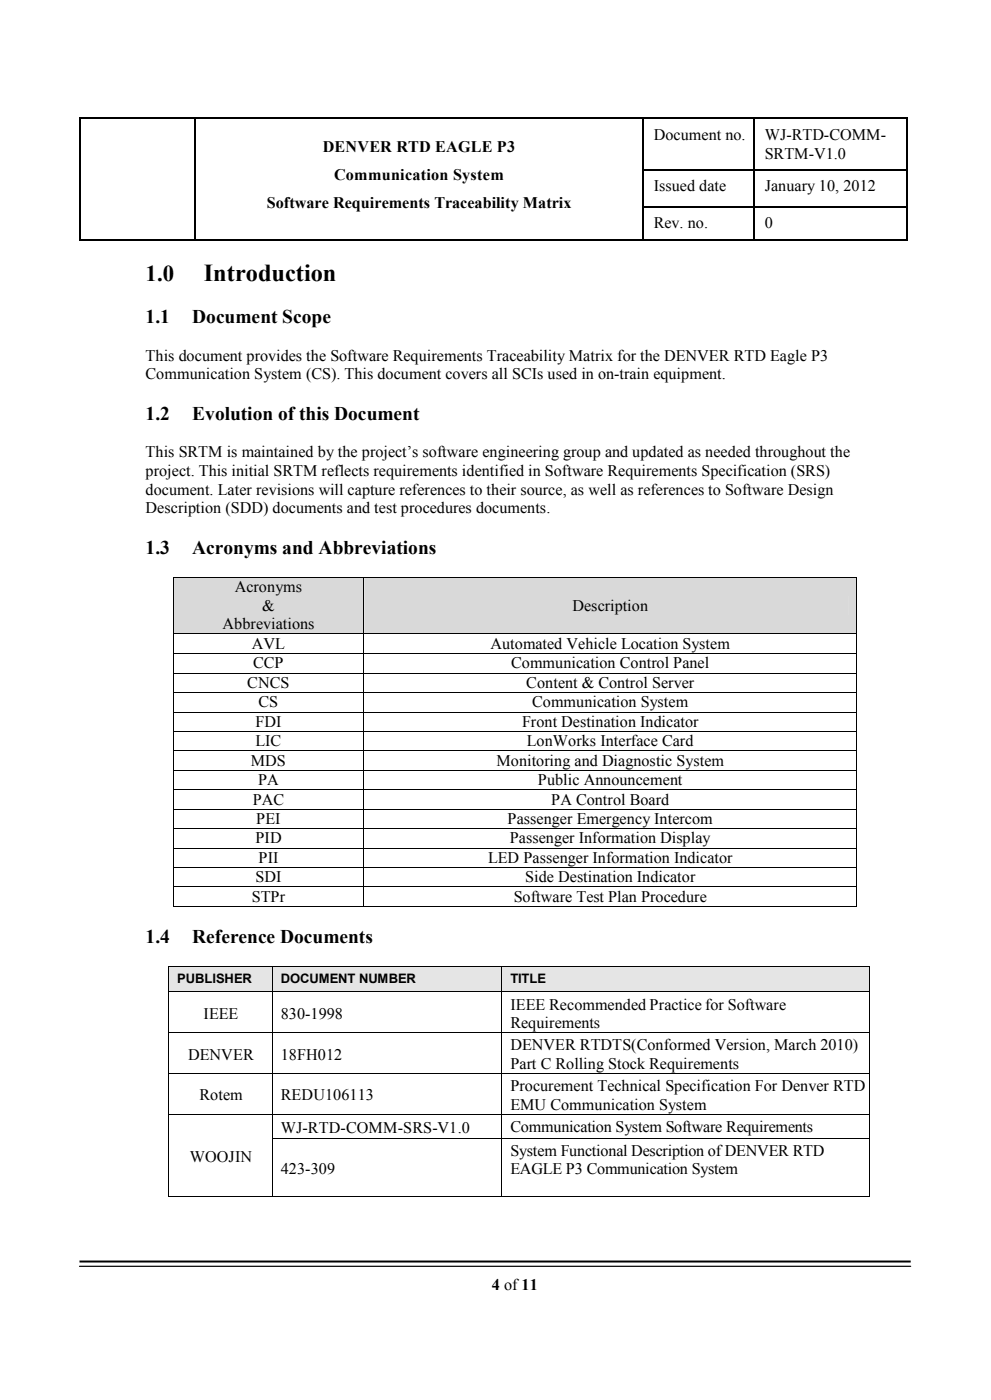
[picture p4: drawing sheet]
<svg xmlns="http://www.w3.org/2000/svg" width="210mm" height="297mm" viewBox="0 0 210 297" stroke-linecap="round" stroke-linejoin="round" font-family="sans-serif">
<defs><g id="words">
<text font-size="5.1" x="43.2" y="59.6">Introduction</text>
<text font-size="4.8" x="30.8" y="59.6">1.0</text>
<g font-size="4.1">
<text x="30.8" y="68.5">1.1</text>
<text x="40.7" y="68.5">Document Scope</text>
<text x="30.8" y="89">1.2</text>
<text x="40.7" y="89">Evolution of this Document</text>
<text x="30.8" y="117.4">1.3</text>
<text x="40.7" y="117.4">Acronyms and Abbreviations</text>
<text x="30.8" y="199.9">1.4</text>
<text x="40.7" y="199.9">Reference Documents</text>
</g>
<g font-size="3.4">
<text x="138.5" y="29.6">Document no.</text>
<text x="162" y="29.6">WJ-RTD-COMM-</text>
<text x="68.4" y="32.2">DENVER RTD EAGLE P3</text>
<text x="162" y="33.6">SRTM-V1.0</text>
<text x="70.8" y="38.1">Communication System</text>
<text x="138.5" y="40.5">Issued date</text>
<text x="162" y="40.5">January 10, 2012</text>
<text x="56.5" y="44">Software Requirements Traceability Matrix</text>
<text x="138.5" y="48.4">Rev. no.</text>
<text x="162" y="48.4">0</text>
<text x="30.8" y="76.4">This document provides the Software Requirements Traceability Matrix for the DENVER RTD Eagle P3</text>
<text x="30.8" y="80.3">Communication System (CS). This document covers all SCIs used in on-train equipment.</text>
<text x="30.8" y="96.9">This SRTM is maintained by the project’s software engineering group and updated as needed throughout the</text>
<text x="30.8" y="100.8">project. This initial SRTM reflects requirements identified in Software Requirements Specification (SRS)</text>
<text x="30.8" y="104.8">document. Later revisions will capture references to their source, as well as references to Software Design</text>
<text x="30.8" y="108.7">Description (SDD) documents and test procedures documents.</text>
<text x="49.7" y="125.5">Acronyms</text>
<text x="55.5" y="129.4">&amp;</text>
<text x="121.2" y="129.4">Description</text>
<text x="47.2" y="133.4">Abbreviations</text>
<text x="53.3" y="137.5">AVL</text>
<text x="103.9" y="137.5">Automated Vehicle Location System</text>
<text x="53.6" y="141.6">CCP</text>
<text x="108.3" y="141.6">Communication Control Panel</text>
<text x="52.4" y="145.8">CNCS</text>
<text x="54.8" y="149.9">CS</text>
<text x="111.5" y="145.8">Content &amp; Control Server</text>
<text x="112.7" y="149.9">Communication System</text>
<text x="54.1" y="154">FDI</text>
<text x="110.6" y="154">Front Destination Indicator</text>
<text x="54.1" y="158.1">LIC</text>
<text x="111.6" y="158.1">LonWorks Interface Card</text>
<text x="53.1" y="162.3">MDS</text>
<text x="54.6" y="166.4">PA</text>
<text x="105.2" y="162.3">Monitoring and Diagnostic System</text>
<text x="114" y="166.4">Public Announcement</text>
<text x="53.5" y="170.5">PAC</text>
<text x="116.8" y="170.5">PA Control Board</text>
<text x="54.1" y="178.7">PID</text>
<text x="54.3" y="174.6">PEI</text>
<text x="107.5" y="174.6">Passenger Emergency Intercom</text>
<text x="108" y="178.7">Passenger Information Display</text>
<text x="54.8" y="182.8">PII</text>
<text x="103.4" y="182.8">LED Passenger Information Indicator</text>
<text x="53.3" y="191.1">STPr</text>
<text x="54.1" y="187">SDI</text>
<text x="108.8" y="191.1">Software Test Plan Procedure</text>
<text x="111.2" y="187">Side Destination Indicator</text>
<text x="43.1" y="215.9">IEEE</text>
<text x="59.5" y="215.9">830-1998</text>
<text x="108.1" y="214">IEEE Recommended Practice for Software</text>
<text x="108.1" y="217.9">Requirements</text>
<text x="108.1" y="221.5">Specifications</text>
<text x="39.9" y="224.5">DENVER</text>
<text x="59.5" y="224.5">18FH012</text>
<text x="108.1" y="222.6">DENVER RTDTS(Conformed Version, March 2010)</text>
<text x="108.1" y="226.5">Part C Rolling Stock Requirements</text>
<text x="42.3" y="233.2">Rotem</text>
<text x="59.5" y="233.2">REDU106113</text>
<text x="108.1" y="231.2">Procurement Technical Specification For Denver RTD</text>
<text x="108.1" y="235.1">EMU Communication System</text>
<text x="108.1" y="239.8">Communication System Software Requirements</text>
<text x="59.5" y="240">WJ-RTD-COMM-SRS-V1.0</text>
<text x="108.1" y="243.8">Specification</text>
<text x="108.1" y="244.9">System Functional Description of DENVER RTD</text>
<text x="40.2" y="246.3">WOOJIN</text>
<text x="59.5" y="248.8">423-309</text>
<text x="108.1" y="248.9">EAGLE P3 Communication System</text>
<text x="104.2" y="273.5">4 of11</text>
</g>
<g font-size="2.8">
<text x="37.6" y="208.3">PUBLISHER</text>
<text x="59.5" y="208.3">DOCUMENT NUMBER</text>
<text x="108.1" y="208.3">TITLE</text>
</g>
</g></defs>
<g fill="#000">
<path d="M16.9 24.9h.3v.3h-.3z" fill-rule="evenodd"/>
<path d="M16.9 24.9h.3v.3h-.3z" fill-rule="evenodd"/>
<path d="M16.9 35.9h.3v.2h-.3z" fill-rule="evenodd"/>
<path d="M41.2 24.9h.3v.3h-.3z" fill-rule="evenodd"/>
<path d="M41.2 35.9h.3v.2h-.3z" fill-rule="evenodd"/>
<path d="M136.1 24.9h.3v.3h-.3z" fill-rule="evenodd"/>
<path d="M136.1 35.9h.3v.2h-.3z" fill-rule="evenodd"/>
<path d="M159.6 24.9h.3v.3h-.3z" fill-rule="evenodd"/>
<path d="M159.6 35.9h.3v.2h-.3z" fill-rule="evenodd"/>
<path d="M192.1 24.9h.2v.3h-.2z" fill-rule="evenodd"/>
<path d="M192.1 24.9h.2v.3h-.2z" fill-rule="evenodd"/>
<path d="M192.1 35.9h.2v.2h-.2z" fill-rule="evenodd"/>
<path d="M16.9 43.7h.3v.2h-.3z" fill-rule="evenodd"/>
<path d="M16.9 50.6h.3v.3h-.3z" fill-rule="evenodd"/>
<path d="M16.9 50.6h.3v.3h-.3z" fill-rule="evenodd"/>
<path d="M41.2 43.7h.3v.2h-.3z" fill-rule="evenodd"/>
<path d="M41.2 50.6h.3v.3h-.3z" fill-rule="evenodd"/>
<path d="M136.1 43.7h.3v.2h-.3z" fill-rule="evenodd"/>
<path d="M136.1 50.6h.3v.3h-.3z" fill-rule="evenodd"/>
<path d="M159.6 43.7h.3v.2h-.3z" fill-rule="evenodd"/>
<path d="M159.6 50.6h.3v.3h-.3z" fill-rule="evenodd"/>
<path d="M192.1 43.7h.2v.2h-.2z" fill-rule="evenodd"/>
<path d="M192.1 50.6h.2v.3h-.2z" fill-rule="evenodd"/>
<path d="M192.1 50.6h.2v.3h-.2z" fill-rule="evenodd"/>
</g>
<g fill="none" stroke="#000" stroke-width=".25">
<path d="M17 25.2v10.7M17 36.1v7.6M17.2 25.1h24M41.3 25.2v10.7M41.3 36.1v7.6M41.5 25.1h94.6M136.2 25.2v10.7M136.2 36.1v7.6M136.4 25.1h23.2M136.4 36h23.2M159.7 25.2v10.7M159.7 36.1v7.6"/>
<path d="M159.9 25.1h32.2M159.9 36h32.2M192.2 25.2v10.7M192.2 36.1v7.6M17 43.9v6.7M17.2 50.8h24M41.3 43.9v6.7M41.5 50.8h94.6M136.2 43.9v6.7M136.4 43.8h23.2M136.4 50.8h23.2M159.7 43.9v6.7"/>
<path d="M159.9 43.8h32.2M159.9 50.8h32.2M192.2 43.9v6.7M16.8 268.4h176.1"/>
</g>
<path d="M16.8 267.3h176.1" fill="none" stroke="#000" stroke-width=".42"/>
<g fill="#d9d9d9">
<path d="M36.7 122.5h40.3v11.8h-40.3z" fill-rule="evenodd"/>
<path d="M38.5 122.5h36.7v3.9h-36.7z" fill-rule="evenodd"/>
<path d="M38.5 126.4h36.7v3.9h-36.7z" fill-rule="evenodd"/>
<path d="M38.5 130.3h36.7v4h-36.7z" fill-rule="evenodd"/>
<path d="M77.1 122.5h104.3v11.8h-104.3z" fill-rule="evenodd"/>
<path d="M78.9 126.4h100.7v3.9h-100.7z" fill-rule="evenodd"/>
</g>
<g fill="#000">
<path d="M36.6 122.3h.1v.1h-.1z" fill-rule="evenodd"/>
<path d="M36.6 122.3h.1v.1h-.1z" fill-rule="evenodd"/>
<path d="M36.6 134.3h.1v.1h-.1z" fill-rule="evenodd"/>
<path d="M36.6 138.4h.1v.1h-.1z" fill-rule="evenodd"/>
<path d="M77 122.3h.2v.1h-.2z" fill-rule="evenodd"/>
<path d="M77 134.3h.2v.1h-.2z" fill-rule="evenodd"/>
<path d="M77 138.4h.2v.1h-.2z" fill-rule="evenodd"/>
<path d="M181.4 122.3h.2v.1h-.2z" fill-rule="evenodd"/>
<path d="M181.4 122.3h.2v.1h-.2z" fill-rule="evenodd"/>
<path d="M181.4 134.3h.2v.1h-.2z" fill-rule="evenodd"/>
<path d="M181.4 138.4h.2v.1h-.2z" fill-rule="evenodd"/>
<path d="M36.6 142.6h.1v.1h-.1z" fill-rule="evenodd"/>
<path d="M36.6 146.7h.1v.2h-.1z" fill-rule="evenodd"/>
<path d="M36.6 150.8h.1v.2h-.1z" fill-rule="evenodd"/>
<path d="M36.6 154.9h.1v.2h-.1z" fill-rule="evenodd"/>
<path d="M36.6 159h.1v.2h-.1z" fill-rule="evenodd"/>
<path d="M77 142.6h.2v.1h-.2z" fill-rule="evenodd"/>
<path d="M77 146.7h.2v.2h-.2z" fill-rule="evenodd"/>
<path d="M77 150.8h.2v.2h-.2z" fill-rule="evenodd"/>
<path d="M77 154.9h.2v.2h-.2z" fill-rule="evenodd"/>
<path d="M77 159h.2v.2h-.2z" fill-rule="evenodd"/>
<path d="M181.4 142.6h.2v.1h-.2z" fill-rule="evenodd"/>
<path d="M181.4 146.7h.2v.2h-.2z" fill-rule="evenodd"/>
<path d="M181.4 150.8h.2v.2h-.2z" fill-rule="evenodd"/>
<path d="M181.4 154.9h.2v.2h-.2z" fill-rule="evenodd"/>
<path d="M181.4 159h.2v.2h-.2z" fill-rule="evenodd"/>
<path d="M36.6 163.2h.1v.1h-.1z" fill-rule="evenodd"/>
<path d="M36.6 167.3h.1v.1h-.1z" fill-rule="evenodd"/>
<path d="M36.6 171.4h.1v.2h-.1z" fill-rule="evenodd"/>
<path d="M36.6 175.5h.1v.2h-.1z" fill-rule="evenodd"/>
<path d="M36.6 179.6h.1v.2h-.1z" fill-rule="evenodd"/>
<path d="M77 163.2h.2v.1h-.2z" fill-rule="evenodd"/>
<path d="M77 167.3h.2v.1h-.2z" fill-rule="evenodd"/>
<path d="M77 171.4h.2v.2h-.2z" fill-rule="evenodd"/>
<path d="M77 175.5h.2v.2h-.2z" fill-rule="evenodd"/>
<path d="M77 179.6h.2v.2h-.2z" fill-rule="evenodd"/>
<path d="M181.4 163.2h.2v.1h-.2z" fill-rule="evenodd"/>
<path d="M181.4 167.3h.2v.1h-.2z" fill-rule="evenodd"/>
<path d="M181.4 171.4h.2v.2h-.2z" fill-rule="evenodd"/>
<path d="M181.4 175.5h.2v.2h-.2z" fill-rule="evenodd"/>
<path d="M181.4 179.6h.2v.2h-.2z" fill-rule="evenodd"/>
<path d="M36.6 183.7h.1v.2h-.1z" fill-rule="evenodd"/>
<path d="M36.6 187.9h.1v.1h-.1z" fill-rule="evenodd"/>
<path d="M36.6 192h.1v.1h-.1z" fill-rule="evenodd"/>
<path d="M36.6 192h.1v.1h-.1z" fill-rule="evenodd"/>
<path d="M77 183.7h.2v.2h-.2z" fill-rule="evenodd"/>
<path d="M77 187.9h.2v.1h-.2z" fill-rule="evenodd"/>
<path d="M77 192h.2v.1h-.2z" fill-rule="evenodd"/>
<path d="M181.4 183.7h.2v.2h-.2z" fill-rule="evenodd"/>
<path d="M181.4 187.9h.2v.1h-.2z" fill-rule="evenodd"/>
<path d="M181.4 192h.2v.1h-.2z" fill-rule="evenodd"/>
<path d="M181.4 192h.2v.1h-.2z" fill-rule="evenodd"/>
</g>
<g fill="none" stroke="#000" stroke-width=".21">
<path d="M36.7 122.4v11.9M36.7 134.4v4M36.7 138.5v4.1M36.7 122.3h40.3M36.7 134.4h40.3M36.7 138.5h40.3M77.1 122.4v11.9M77.1 134.4v4M77.1 138.5v4.1M77.2 122.3h104.2M77.2 134.4h104.2M77.2 138.5h104.2"/>
<path d="M181.5 122.4v11.9M181.5 134.4v4M181.5 138.5v4.1M36.7 142.7v4M36.7 146.9v3.9M36.7 151v3.9M36.7 155.1v3.9M36.7 159.2v4M36.7 142.7h40.3M36.7 146.8h40.3M36.7 150.9h40.3M36.7 155h40.3"/>
<path d="M36.7 159.1h40.3M77.1 142.7v4M77.1 146.9v3.9M77.1 151v3.9M77.1 155.1v3.9M77.1 159.2v4M77.2 142.7h104.2M77.2 146.8h104.2M77.2 150.9h104.2M77.2 155h104.2M77.2 159.1h104.2M181.5 142.7v4"/>
<path d="M181.5 146.9v3.9M181.5 151v3.9M181.5 155.1v3.9M181.5 159.2v4M36.7 163.3v4M36.7 167.4v4M36.7 171.6v3.9M36.7 175.7v3.9M36.7 179.8v3.9M36.7 163.2h40.3M36.7 167.4h40.3M36.7 171.5h40.3"/>
<path d="M36.7 175.6h40.3M36.7 179.7h40.3M77.1 163.3v4M77.1 167.4v4M77.1 171.6v3.9M77.1 175.7v3.9M77.1 179.8v3.9M77.2 163.2h104.2M77.2 167.4h104.2M77.2 171.5h104.2M77.2 175.6h104.2M77.2 179.7h104.2"/>
<path d="M181.5 163.3v4M181.5 167.4v4M181.5 171.6v3.9M181.5 175.7v3.9M181.5 179.8v3.9M36.7 183.9v4M36.7 188v4M36.7 183.8h40.3M36.7 187.9h40.3M36.7 192.1h40.3M77.1 183.9v4M77.1 188v4"/>
<path d="M77.2 183.8h104.2M77.2 187.9h104.2M77.2 192.1h104.2M181.5 183.9v4M181.5 188v4"/>
</g>
<g fill="#e5e5e5">
<path d="M35.8 208.9h21.7v1.2h-21.7z" fill-rule="evenodd"/>
<path d="M35.8 204.9h21.7v4.1h-21.7z" fill-rule="evenodd"/>
<path d="M57.7 208.9h48.5v1.2h-48.5z" fill-rule="evenodd"/>
<path d="M57.7 204.9h48.5v4.1h-48.5z" fill-rule="evenodd"/>
<path d="M106.3 208.9h77.7v1.2h-77.7z" fill-rule="evenodd"/>
<path d="M106.3 204.9h77.7v4.1h-77.7z" fill-rule="evenodd"/>
</g>
<g fill="#000">
<path d="M35.6 204.7h.2v.2h-.2z" fill-rule="evenodd"/>
<path d="M35.6 204.7h.2v.2h-.2z" fill-rule="evenodd"/>
<path d="M35.6 210.1h.2v.1h-.2z" fill-rule="evenodd"/>
<path d="M35.6 218.7h.2v.2h-.2z" fill-rule="evenodd"/>
<path d="M57.5 204.7h.2v.2h-.2z" fill-rule="evenodd"/>
<path d="M57.5 210.1h.2v.1h-.2z" fill-rule="evenodd"/>
<path d="M57.5 218.7h.2v.2h-.2z" fill-rule="evenodd"/>
<path d="M106.2 204.7h.1v.2h-.1z" fill-rule="evenodd"/>
<path d="M106.2 210.1h.1v.1h-.1z" fill-rule="evenodd"/>
<path d="M106.2 218.7h.1v.2h-.1z" fill-rule="evenodd"/>
<path d="M184 204.7h.2v.2h-.2z" fill-rule="evenodd"/>
<path d="M184 204.7h.2v.2h-.2z" fill-rule="evenodd"/>
<path d="M184 210.1h.2v.1h-.2z" fill-rule="evenodd"/>
<path d="M184 218.7h.2v.2h-.2z" fill-rule="evenodd"/>
<path d="M35.6 227.4h.2v.1h-.2z" fill-rule="evenodd"/>
<path d="M35.6 236h.2v.2h-.2z" fill-rule="evenodd"/>
<path d="M57.5 227.4h.2v.1h-.2z" fill-rule="evenodd"/>
<path d="M57.5 236h.2v.2h-.2z" fill-rule="evenodd"/>
<path d="M106.2 227.4h.1v.1h-.1z" fill-rule="evenodd"/>
<path d="M106.2 236h.1v.2h-.1z" fill-rule="evenodd"/>
<path d="M184 227.4h.2v.1h-.2z" fill-rule="evenodd"/>
<path d="M184 236h.2v.2h-.2z" fill-rule="evenodd"/>
<path d="M35.6 241.2h.2v.1h-.2z" fill-rule="evenodd"/>
<path d="M35.6 253.5h.2v.2h-.2z" fill-rule="evenodd"/>
<path d="M35.6 253.5h.2v.2h-.2z" fill-rule="evenodd"/>
<path d="M57.5 241.2h.2v.1h-.2z" fill-rule="evenodd"/>
<path d="M57.5 253.5h.2v.2h-.2z" fill-rule="evenodd"/>
<path d="M106.2 241.2h.1v.1h-.1z" fill-rule="evenodd"/>
<path d="M106.2 253.5h.1v.2h-.1z" fill-rule="evenodd"/>
<path d="M184 241.2h.2v.1h-.2z" fill-rule="evenodd"/>
<path d="M184 253.5h.2v.2h-.2z" fill-rule="evenodd"/>
<path d="M184 253.5h.2v.2h-.2z" fill-rule="evenodd"/>
</g>
<g fill="none" stroke="#000" stroke-width=".21">
<path d="M35.7 204.9v5.2M35.7 210.2v8.5M35.7 218.9v8.5M35.8 204.8h21.7M35.8 210.2h21.7M35.8 218.8h21.7M57.6 204.9v5.2M57.6 210.2v8.5M57.6 218.9v8.5M57.7 204.8h48.5M57.7 210.2h48.5M57.7 218.8h48.5"/>
<path d="M106.3 204.9v5.2M106.3 210.2v8.5M106.3 218.9v8.5M106.3 204.8h77.7M106.3 210.2h77.7M106.3 218.8h77.7M184.1 204.9v5.2M184.1 210.2v8.5M184.1 218.9v8.5M35.7 227.5v8.5M35.7 236.2v5M35.8 227.5h21.7"/>
<path d="M35.8 236.1h21.7M57.6 227.5v8.5M57.6 236.2v5M57.7 227.5h48.5M57.7 236.1h48.5M106.3 227.5v8.5M106.3 236.2v5M106.3 227.5h77.7M106.3 236.1h77.7M184.1 227.5v8.5M184.1 236.2v5M35.7 241.3v12.2"/>
<path d="M35.8 253.6h21.7M57.6 241.3v12.2M57.7 241.2h48.5M57.7 253.6h48.5M106.3 241.3v12.2M106.3 241.2h77.7M106.3 253.6h77.7M184.1 241.3v12.2"/>
</g>
<use href="#words"/>
</svg>
